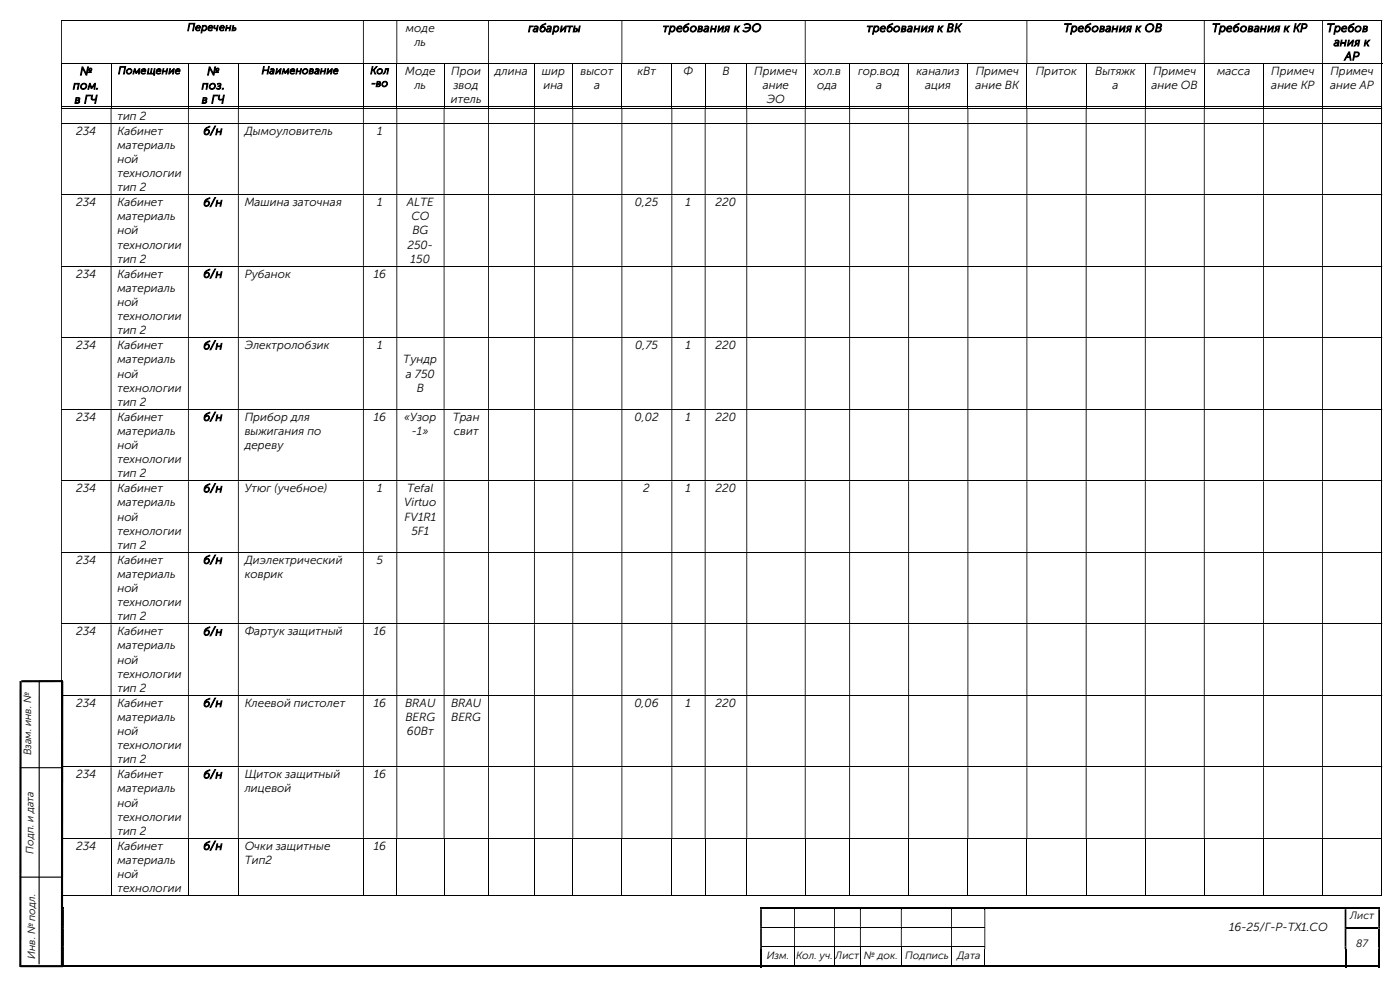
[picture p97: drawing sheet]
<svg xmlns="http://www.w3.org/2000/svg" width="420mm" height="297mm" viewBox="0 0 420 297" stroke-linecap="round" stroke-linejoin="round" font-family="sans-serif">
<defs><g id="words">
<g font-size="3.5">
<text x="121.8" y="9.6">моде</text>
<text x="158.5" y="9.6">габариты</text>
<text x="198.9" y="9.6">требования к ЭО</text>
<text x="260" y="9.6">требования к ВК</text>
<text x="319.1" y="9.6">Требования к ОВ</text>
<text x="363.6" y="9.6">Требования к КР</text>
<text x="398" y="9.6">Требов</text>
<text x="124.3" y="13.8">ль</text>
<text x="400.1" y="13.8">ания к</text>
<text x="24" y="22.5">№</text>
<text x="62.1" y="22.5">№</text>
<text x="121.5" y="22.5">Моде</text>
<text x="135.4" y="22.5">Прои</text>
<text x="148.5" y="22.5">длина</text>
<text x="162.6" y="22.5">шир</text>
<text x="174.2" y="22.5">высот</text>
<text x="191.2" y="22.5">кВт</text>
<text x="205.1" y="22.5">Ф</text>
<text x="216.7" y="22.5">В</text>
<text x="226.3" y="22.5">Примеч</text>
<text x="244" y="22.5">хол.в</text>
<text x="257.4" y="22.5">гор.вод</text>
<text x="275" y="22.5">канализ</text>
<text x="292.7" y="22.5">Примеч</text>
<text x="310.7" y="22.5">Приток</text>
<text x="328.5" y="22.5">Вытяжк</text>
<text x="345.9" y="22.5">Примеч</text>
<text x="365.1" y="22.5">масса</text>
<text x="381.4" y="22.5">Примеч</text>
<text x="399.1" y="22.5">Примеч</text>
<text x="403.4" y="18">АР</text>
<text x="21.9" y="26.8">пом.</text>
<text x="60.5" y="26.8">поз.</text>
<text x="124.3" y="26.8">ль</text>
<text x="136.1" y="26.8">звод</text>
<text x="163" y="26.8">ина</text>
<text x="178.2" y="26.8">а</text>
<text x="228.8" y="26.8">ание</text>
<text x="245.2" y="26.8">ода</text>
<text x="262.8" y="26.8">а</text>
<text x="277.5" y="26.8">ация</text>
<text x="292.7" y="26.8">ание ВК</text>
<text x="333.8" y="26.8">а</text>
<text x="345.4" y="26.8">ание ОВ</text>
<text x="381.4" y="26.8">ание КР</text>
<text x="399" y="26.8">ание АР</text>
<text x="22.4" y="31">в ГЧ</text>
<text x="35.2" y="35.9">тип 2</text>
<text x="60.5" y="31">в ГЧ</text>
<text x="135.3" y="31">итель</text>
<text x="230" y="31">ЭО</text>
<text x="22.8" y="40.4">234</text>
<text x="35.2" y="40.4">Кабинет</text>
<text x="61" y="40.4">б/н</text>
<text x="73.4" y="40.4">Дымоуловитель</text>
<text x="113.2" y="40.4">1</text>
<text x="35.2" y="44.6">материаль</text>
<text x="35.2" y="48.9">ной</text>
<text x="35.2" y="53.1">технологии</text>
<text x="35.2" y="57.3">тип 2</text>
<text x="22.8" y="61.8">234</text>
<text x="35.2" y="61.8">Кабинет</text>
<text x="61" y="61.8">б/н</text>
<text x="73.4" y="61.8">Машина заточная</text>
<text x="113.2" y="61.8">1</text>
<text x="122" y="61.8">ALTE</text>
<text x="190.5" y="61.8">0,25</text>
<text x="205.7" y="61.8">1</text>
<text x="214.7" y="61.8">220</text>
<text x="35.2" y="66">материаль</text>
<text x="35.2" y="70.3">ной</text>
<text x="123.4" y="66">CO</text>
<text x="123.7" y="70.3">BG</text>
<text x="35.2" y="74.5">технологии</text>
<text x="122.3" y="74.5">250-</text>
<text x="22.8" y="83.2">234</text>
<text x="35.2" y="78.7">тип 2</text>
<text x="35.2" y="83.2">Кабинет</text>
<text x="61" y="83.2">б/н</text>
<text x="73.4" y="83.2">Рубанок</text>
<text x="112.1" y="83.2">16</text>
<text x="123.2" y="78.7">150</text>
<text x="35.2" y="87.5">материаль</text>
<text x="35.2" y="91.7">ной</text>
<text x="35.2" y="95.9">технологии</text>
<text x="35.2" y="100.2">тип 2</text>
<text x="22.8" y="104.7">234</text>
<text x="35.2" y="104.7">Кабинет</text>
<text x="61" y="104.7">б/н</text>
<text x="73.4" y="104.7">Электролобзик</text>
<text x="113.1" y="104.7">1</text>
<text x="190.6" y="104.7">0,75</text>
<text x="205.7" y="104.7">1</text>
<text x="214.7" y="104.7">220</text>
<text x="35.2" y="108.9">материаль</text>
<text x="35.2" y="113.2">ной</text>
<text x="121" y="108.9">Тундр</text>
<text x="121.8" y="113.2">а 750</text>
<text x="35.2" y="117.4">технологии</text>
<text x="125" y="117.4">В</text>
<text x="35.2" y="121.6">тип 2</text>
<text x="22.8" y="126.1">234</text>
<text x="35.2" y="130.3">материаль</text>
<text x="35.2" y="126.1">Кабинет</text>
<text x="61" y="126.1">б/н</text>
<text x="73.4" y="126.1">Прибор для</text>
<text x="73.4" y="130.3">выжигания по</text>
<text x="112.1" y="126.1">16</text>
<text x="121.2" y="126.1">«Узор</text>
<text x="123.6" y="130.3">-1»</text>
<text x="135.8" y="126.1">Тран</text>
<text x="136.1" y="130.3">свит</text>
<text x="190.4" y="126.1">0,02</text>
<text x="205.7" y="126.1">1</text>
<text x="214.7" y="126.1">220</text>
<text x="35.2" y="134.6">ной</text>
<text x="73.4" y="134.6">дереву</text>
<text x="35.2" y="138.8">технологии</text>
<text x="35.2" y="143">тип 2</text>
<text x="22.8" y="147.5">234</text>
<text x="35.2" y="147.5">Кабинет</text>
<text x="61" y="147.5">б/н</text>
<text x="73.4" y="147.5">Утюг (учебное)</text>
<text x="113.2" y="147.5">1</text>
<text x="122.1" y="147.5">Tefal</text>
<text x="193" y="147.5">2</text>
<text x="205.7" y="147.5">1</text>
<text x="214.7" y="147.5">220</text>
<text x="35.2" y="151.8">материаль</text>
<text x="35.2" y="156">ной</text>
<text x="121.2" y="151.8">Virtuo</text>
<text x="121.4" y="156">FV1R1</text>
<text x="35.2" y="160.2">технологии</text>
<text x="123.4" y="160.2">5F1</text>
<text x="35.2" y="164.5">тип 2</text>
<text x="22.8" y="169">234</text>
<text x="35.2" y="173.2">материаль</text>
<text x="35.2" y="169">Кабинет</text>
<text x="61" y="169">б/н</text>
<text x="73.4" y="169">Диэлектрический</text>
<text x="73.4" y="173.2">коврик</text>
<text x="113" y="169">5</text>
<text x="35.2" y="177.4">ной</text>
<text x="35.2" y="181.7">технологии</text>
<text x="35.2" y="185.9">тип 2</text>
<text x="22.8" y="190.4">234</text>
<text x="35.2" y="190.4">Кабинет</text>
<text x="61" y="190.4">б/н</text>
<text x="73.4" y="190.4">Фартук защитный</text>
<text x="112.1" y="190.4">16</text>
<text x="35.2" y="194.6">материаль</text>
<text x="35.2" y="198.9">ной</text>
<text x="35.2" y="203.1">технологии</text>
<text x="35.2" y="207.3">тип 2</text>
<text x="22.8" y="211.8">234</text>
<text x="35.2" y="211.8">Кабинет</text>
<text x="61" y="211.8">б/н</text>
<text x="73.4" y="211.8">Клеевой пистолет</text>
<text x="112.1" y="211.8">16</text>
<text x="121.5" y="211.8">BRAU</text>
<text x="135.3" y="211.8">BRAU</text>
<text x="190.3" y="211.8">0,06</text>
<text x="205.7" y="211.8">1</text>
<text x="214.7" y="211.8">220</text>
<text x="35.2" y="216.1">материаль</text>
<text x="35.2" y="220.3">ной</text>
<text x="121.6" y="216.1">BERG</text>
<text x="122" y="220.3">60Вт</text>
<text x="135.4" y="216.1">BERG</text>
<text x="35.2" y="224.5">технологии</text>
<text x="22.8" y="233.3">234</text>
<text x="35.2" y="228.8">тип 2</text>
<text x="35.2" y="233.3">Кабинет</text>
<text x="61" y="233.3">б/н</text>
<text x="73.4" y="233.3">Щиток защитный</text>
<text x="112.1" y="233.3">16</text>
<text x="35.2" y="237.5">материаль</text>
<text x="73.4" y="237.5">лицевой</text>
<text x="35.2" y="241.7">ной</text>
<text x="35.2" y="246">технологии</text>
<text x="35.2" y="250.2">тип 2</text>
<text x="22.8" y="254.7">234</text>
<text x="35.2" y="254.7">Кабинет</text>
<text x="61" y="254.7">б/н</text>
<text x="73.4" y="254.7">Очки защитные</text>
<text x="112.1" y="254.7">16</text>
<text x="35.2" y="258.9">материаль</text>
<text x="35.2" y="263.1">ной</text>
<text x="73.4" y="258.9">Тип2</text>
<text x="35.2" y="267.4">технологии</text>
<text x="368.7" y="279">16-25/Г-Р-ТХ1.СО</text>
</g>
<g font-size="3.2">
<text x="56.2" y="9.2">Перечень</text>
<text x="35.4" y="22.2">Помещение</text>
<text x="78.5" y="22.2">Наименование</text>
<text x="111.1" y="22.2">Кол</text>
<text x="111.4" y="26">-во</text>
<text x="9.4" y="226.4" transform="rotate(-90 9.4 226.4)">Взам. инв. №</text>
<text x="10.1" y="255.9" transform="rotate(-90 10.1 255.9)">Подп. и дата</text>
<text x="405" y="275.5">Лист</text>
<text x="10.5" y="287.4" transform="rotate(-90 10.5 287.4)">Инв. № подл.</text>
<text x="230" y="287.4">Изм.</text>
<text x="238.8" y="287.4">Кол. уч.</text>
<text x="250.6" y="287.4">Лист</text>
<text x="259.2" y="287.4">№ док.</text>
<text x="271.6" y="287.4">Подпись</text>
<text x="287.1" y="287.4">Дата</text>
<text x="406.9" y="283.8">87</text>
</g>
</g></defs>
<g fill="none" stroke="#000" stroke-width=".3">
<path d="M18.3 6.1h396.1M18.3 19.1h396.4M18.5 19.2v13M33.3 19.2v13M56.5 19.2v13M71.5 19.2v13M109 19.2v13M119 19.2v13M133.2 19.2v13M146.6 19.2v13M160.3 19.2v13M171.8 19.2v13"/>
<path d="M186.6 19.2v13M201.5 19.2v13M211.5 19.2v13M224 19.2v13M241.6 19.2v13M254.9 19.2v13M272.6 19.2v13M290.4 19.2v13M308.1 19.2v13M325.8 19.2v13M343.6 19.2v13M361.3 19.2v13"/>
<path d="M379.1 19.2v13M396.7 19.2v13M414.5 6.3v12.7M414.5 19.2v13M18.3 32h14.9M18.3 32.4h396.1M18.3 37h396.1M33.4 32h23M56.6 32h14.8M71.6 32h37.3M109.1 32h9.8M119.2 32h13.9"/>
<path d="M133.3 32h13.1M146.7 32h13.5M160.4 32h11.3M172 32h14.4M186.7 32h14.7M201.7 32h9.7M211.7 32h12.2M224.2 32h17.2M241.7 32h13.1M255 32h17.5M272.7 32h17.5M290.5 32h17.4"/>
<path d="M308.2 32h17.5M326 32h17.5M343.7 32h17.4M361.4 32h17.5M379.2 32h17.4M396.9 32h17.5M414.5 32.6v4.2M414.5 37.1v21.2M18.3 58.4h396.1M414.5 58.5v21.2M18.3 79.8h396.1M414.5 79.9v21.2"/>
<path d="M18.3 101.2h396.1M414.5 101.3v21.3M18.3 122.7h396.1M414.5 122.8v21.2M18.3 144.1h396.1M414.5 144.2v21.2M18.3 165.5h396.1M414.5 165.7v21.1M18.3 186.9h396.1M414.5 187.1v21.2M18.3 208.4h396.1M414.5 208.5v21.2"/>
<path d="M18.3 229.8h396.1M414.5 230v21.1M18.3 251.2h396.1M18.5 251.4v17.2M33.3 251.4v17.2M56.5 251.4v17.2M71.5 251.4v17.2M109 251.4v17.2M119 251.4v17.2M133.2 251.4v17.2M146.6 251.4v17.2M160.3 251.4v17.2"/>
<path d="M171.8 251.4v17.2M186.6 251.4v17.2M201.5 251.4v17.2M211.5 251.4v17.2M224 251.4v17.2M241.6 251.4v17.2M254.9 251.4v17.2M272.6 251.4v17.2M290.4 251.4v17.2M308.1 251.4v17.2M325.8 251.4v17.2M343.6 251.4v17.2"/>
<path d="M361.3 251.4v17.2M379.1 251.4v17.2M396.7 251.4v17.2M414.5 251.4v17.2M18.3 268.5h14.9M33.4 268.5h23M56.6 268.5h14.8M71.6 268.5h37.3M109.1 268.5h9.8M119.2 268.5h13.9M133.3 268.5h13.1M146.7 268.5h13.5"/>
<path d="M160.4 268.5h11.3M172 268.5h14.4M186.7 268.5h14.7M201.7 268.5h9.7M211.7 268.5h12.2M224.2 268.5h17.2M228.6 277.9h9.6M238.5 277.9h11.7M241.7 268.5h13.1M250.5 277.9h7.5M255 268.5h17.5M258.2 277.9h12.1"/>
<path d="M270.5 277.9h14.8M272.7 268.5h17.5M285.6 277.9h9.7M290.5 268.5h17.4M308.2 268.5h17.5M326 268.5h17.5M343.7 268.5h17.4M361.4 268.5h17.5M379.2 268.5h17.4M396.9 268.5h17.5M228.6 283.8h9.6M238.3 284.4v5"/>
<path d="M238.5 283.8h11.7M250.4 284.4v5M250.5 283.8h7.5M258.1 284.4v5M258.2 283.8h12.1M270.4 284.4v5M270.5 283.8h14.8M285.5 284.4v5M285.6 283.8h9.7M295.4 284.4v5"/>
</g>
<g fill="#000">
<path d="M414.4 6h.3v.3h-.3zM18.3 6.3h.3v12.7h-.3zM108.9 6.3h.2v12.7h-.2zM118.9 6.3h.3v12.7h-.3zM146.4 6.3h.3v12.7h-.3zM186.4 6.3h.3v12.7h-.3zM241.4 6.3h.3v12.7h-.3zM307.9 6.3h.3v12.7h-.3zM361.1 6.3h.3v12.7h-.3zM396.6 6.3h.3v12.7h-.3z" fill-rule="evenodd"/>
<path d="M414.4 32.3h.3v.3h-.3zM18.3 32.6h.3v4.2h-.3zM33.2 32.6h.2v4.2h-.2zM56.4 32.6h.2v4.2h-.2zM71.4 32.6h.2v4.2h-.2zM108.9 32.6h.2v4.2h-.2zM118.9 32.6h.3v4.2h-.3zM133.1 32.6h.2v4.2h-.2zM146.4 32.6h.3v4.2h-.3zM160.2 32.6h.2v4.2h-.2zM171.7 32.6h.3v4.2h-.3zM186.4 32.6h.3v4.2h-.3zM201.4 32.6h.3v4.2h-.3zM211.4 32.6h.3v4.2h-.3zM223.9 32.6h.3v4.2h-.3zM241.4 32.6h.3v4.2h-.3zM254.8 32.6h.2v4.2h-.2zM272.5 32.6h.2v4.2h-.2zM290.2 32.6h.3v4.2h-.3zM307.9 32.6h.3v4.2h-.3zM325.7 32.6h.3v4.2h-.3zM343.5 32.6h.2v4.2h-.2zM361.1 32.6h.3v4.2h-.3zM378.9 32.6h.3v4.2h-.3zM396.6 32.6h.3v4.2h-.3z" fill-rule="evenodd"/>
<path d="M414.4 36.8h.3v.3h-.3zM18.3 37.1h.3v21.2h-.3zM33.2 37.1h.2v21.2h-.2zM56.4 37.1h.2v21.2h-.2zM71.4 37.1h.2v21.2h-.2zM108.9 37.1h.2v21.2h-.2zM118.9 37.1h.3v21.2h-.3zM133.1 37.1h.2v21.2h-.2zM146.4 37.1h.3v21.2h-.3zM160.2 37.1h.2v21.2h-.2zM171.7 37.1h.3v21.2h-.3zM186.4 37.1h.3v21.2h-.3zM201.4 37.1h.3v21.2h-.3zM211.4 37.1h.3v21.2h-.3zM223.9 37.1h.3v21.2h-.3zM241.4 37.1h.3v21.2h-.3zM254.8 37.1h.2v21.2h-.2zM272.5 37.1h.2v21.2h-.2zM290.2 37.1h.3v21.2h-.3zM307.9 37.1h.3v21.2h-.3zM325.7 37.1h.3v21.2h-.3zM343.5 37.1h.2v21.2h-.2zM361.1 37.1h.3v21.2h-.3zM378.9 37.1h.3v21.2h-.3zM396.6 37.1h.3v21.2h-.3z" fill-rule="evenodd"/>
<path d="M414.4 58.3h.3v.2h-.3zM18.3 58.5h.3v21.2h-.3zM33.2 58.5h.2v21.2h-.2zM56.4 58.5h.2v21.2h-.2zM71.4 58.5h.2v21.2h-.2zM108.9 58.5h.2v21.2h-.2zM118.9 58.5h.3v21.2h-.3zM133.1 58.5h.2v21.2h-.2zM146.4 58.5h.3v21.2h-.3zM160.2 58.5h.2v21.2h-.2zM171.7 58.5h.3v21.2h-.3zM186.4 58.5h.3v21.2h-.3zM201.4 58.5h.3v21.2h-.3zM211.4 58.5h.3v21.2h-.3zM223.9 58.5h.3v21.2h-.3zM241.4 58.5h.3v21.2h-.3zM254.8 58.5h.2v21.2h-.2zM272.5 58.5h.2v21.2h-.2zM290.2 58.5h.3v21.2h-.3zM307.9 58.5h.3v21.2h-.3zM325.7 58.5h.3v21.2h-.3zM343.5 58.5h.2v21.2h-.2zM361.1 58.5h.3v21.2h-.3zM378.9 58.5h.3v21.2h-.3zM396.6 58.5h.3v21.2h-.3z" fill-rule="evenodd"/>
<path d="M414.4 79.7h.3v.2h-.3zM18.3 79.9h.3v21.2h-.3zM33.2 79.9h.2v21.2h-.2zM56.4 79.9h.2v21.2h-.2zM71.4 79.9h.2v21.2h-.2zM108.9 79.9h.2v21.2h-.2zM118.9 79.9h.3v21.2h-.3zM133.1 79.9h.2v21.2h-.2zM146.4 79.9h.3v21.2h-.3zM160.2 79.9h.2v21.2h-.2zM171.7 79.9h.3v21.2h-.3zM186.4 79.9h.3v21.2h-.3zM201.4 79.9h.3v21.2h-.3zM211.4 79.9h.3v21.2h-.3zM223.9 79.9h.3v21.2h-.3zM241.4 79.9h.3v21.2h-.3zM254.8 79.9h.2v21.2h-.2zM272.5 79.9h.2v21.2h-.2zM290.2 79.9h.3v21.2h-.3zM307.9 79.9h.3v21.2h-.3zM325.7 79.9h.3v21.2h-.3zM343.5 79.9h.2v21.2h-.2zM361.1 79.9h.3v21.2h-.3zM378.9 79.9h.3v21.2h-.3zM396.6 79.9h.3v21.2h-.3z" fill-rule="evenodd"/>
<path d="M414.4 101.1h.3v.2h-.3zM18.3 101.3h.3v21.3h-.3zM33.2 101.3h.2v21.3h-.2zM56.4 101.3h.2v21.3h-.2zM71.4 101.3h.2v21.3h-.2zM108.9 101.3h.2v21.3h-.2zM118.9 101.3h.3v21.3h-.3zM133.1 101.3h.2v21.3h-.2zM146.4 101.3h.3v21.3h-.3zM160.2 101.3h.2v21.3h-.2zM171.7 101.3h.3v21.3h-.3zM186.4 101.3h.3v21.3h-.3zM201.4 101.3h.3v21.3h-.3zM211.4 101.3h.3v21.3h-.3zM223.9 101.3h.3v21.3h-.3zM241.4 101.3h.3v21.3h-.3zM254.8 101.3h.2v21.3h-.2zM272.5 101.3h.2v21.3h-.2zM290.2 101.3h.3v21.3h-.3zM307.9 101.3h.3v21.3h-.3zM325.7 101.3h.3v21.3h-.3zM343.5 101.3h.2v21.3h-.2zM361.1 101.3h.3v21.3h-.3zM378.9 101.3h.3v21.3h-.3zM396.6 101.3h.3v21.3h-.3z" fill-rule="evenodd"/>
<path d="M414.4 122.6h.3v.2h-.3zM18.3 122.8h.3v21.2h-.3zM33.2 122.8h.2v21.2h-.2zM56.4 122.8h.2v21.2h-.2zM71.4 122.8h.2v21.2h-.2zM108.9 122.8h.2v21.2h-.2zM118.9 122.8h.3v21.2h-.3zM133.1 122.8h.2v21.2h-.2zM146.4 122.8h.3v21.2h-.3zM160.2 122.8h.2v21.2h-.2zM171.7 122.8h.3v21.2h-.3zM186.4 122.8h.3v21.2h-.3zM201.4 122.8h.3v21.2h-.3zM211.4 122.8h.3v21.2h-.3zM223.9 122.8h.3v21.2h-.3zM241.4 122.8h.3v21.2h-.3zM254.8 122.8h.2v21.2h-.2zM272.5 122.8h.2v21.2h-.2zM290.2 122.8h.3v21.2h-.3zM307.9 122.8h.3v21.2h-.3zM325.7 122.8h.3v21.2h-.3zM343.5 122.8h.2v21.2h-.2zM361.1 122.8h.3v21.2h-.3zM378.9 122.8h.3v21.2h-.3zM396.6 122.8h.3v21.2h-.3z" fill-rule="evenodd"/>
<path d="M414.4 144h.3v.2h-.3zM18.3 144.2h.3v21.2h-.3zM33.2 144.2h.2v21.2h-.2zM56.4 144.2h.2v21.2h-.2zM71.4 144.2h.2v21.2h-.2zM108.9 144.2h.2v21.2h-.2zM118.9 144.2h.3v21.2h-.3zM133.1 144.2h.2v21.2h-.2zM146.4 144.2h.3v21.2h-.3zM160.2 144.2h.2v21.2h-.2zM171.7 144.2h.3v21.2h-.3zM186.4 144.2h.3v21.2h-.3zM201.4 144.2h.3v21.2h-.3zM211.4 144.2h.3v21.2h-.3zM223.9 144.2h.3v21.2h-.3zM241.4 144.2h.3v21.2h-.3zM254.8 144.2h.2v21.2h-.2zM272.5 144.2h.2v21.2h-.2zM290.2 144.2h.3v21.2h-.3zM307.9 144.2h.3v21.2h-.3zM325.7 144.2h.3v21.2h-.3zM343.5 144.2h.2v21.2h-.2zM361.1 144.2h.3v21.2h-.3zM378.9 144.2h.3v21.2h-.3zM396.6 144.2h.3v21.2h-.3z" fill-rule="evenodd"/>
<path d="M414.4 165.4h.3v.3h-.3zM18.3 165.7h.3v21.1h-.3zM33.2 165.7h.2v21.1h-.2zM56.4 165.7h.2v21.1h-.2zM71.4 165.7h.2v21.1h-.2zM108.9 165.7h.2v21.1h-.2zM118.9 165.7h.3v21.1h-.3zM133.1 165.7h.2v21.1h-.2zM146.4 165.7h.3v21.1h-.3zM160.2 165.7h.2v21.1h-.2zM171.7 165.7h.3v21.1h-.3zM186.4 165.7h.3v21.1h-.3zM201.4 165.7h.3v21.1h-.3zM211.4 165.7h.3v21.1h-.3zM223.9 165.7h.3v21.1h-.3zM241.4 165.7h.3v21.1h-.3zM254.8 165.7h.2v21.1h-.2zM272.5 165.7h.2v21.1h-.2zM290.2 165.7h.3v21.1h-.3zM307.9 165.7h.3v21.1h-.3zM325.7 165.7h.3v21.1h-.3zM343.5 165.7h.2v21.1h-.2zM361.1 165.7h.3v21.1h-.3zM378.9 165.7h.3v21.1h-.3zM396.6 165.7h.3v21.1h-.3z" fill-rule="evenodd"/>
<path d="M414.4 186.8h.3v.3h-.3zM18.3 187.1h.3v21.2h-.3zM33.2 187.1h.2v21.2h-.2zM56.4 187.1h.2v21.2h-.2zM71.4 187.1h.2v21.2h-.2zM108.9 187.1h.2v21.2h-.2zM118.9 187.1h.3v21.2h-.3zM133.1 187.1h.2v21.2h-.2zM146.4 187.1h.3v21.2h-.3zM160.2 187.1h.2v21.2h-.2zM171.7 187.1h.3v21.2h-.3zM186.4 187.1h.3v21.2h-.3zM201.4 187.1h.3v21.2h-.3zM211.4 187.1h.3v21.2h-.3zM223.9 187.1h.3v21.2h-.3zM241.4 187.1h.3v21.2h-.3zM254.8 187.1h.2v21.2h-.2zM272.5 187.1h.2v21.2h-.2zM290.2 187.1h.3v21.2h-.3zM307.9 187.1h.3v21.2h-.3zM325.7 187.1h.3v21.2h-.3zM343.5 187.1h.2v21.2h-.2zM361.1 187.1h.3v21.2h-.3zM378.9 187.1h.3v21.2h-.3zM396.6 187.1h.3v21.2h-.3z" fill-rule="evenodd"/>
<path d="M414.4 208.3h.3v.2h-.3zM18.3 208.5h.3v21.2h-.3zM33.2 208.5h.2v21.2h-.2zM56.4 208.5h.2v21.2h-.2zM71.4 208.5h.2v21.2h-.2zM108.9 208.5h.2v21.2h-.2zM118.9 208.5h.3v21.2h-.3zM133.1 208.5h.2v21.2h-.2zM146.4 208.5h.3v21.2h-.3zM160.2 208.5h.2v21.2h-.2zM171.7 208.5h.3v21.2h-.3zM186.4 208.5h.3v21.2h-.3zM201.4 208.5h.3v21.2h-.3zM211.4 208.5h.3v21.2h-.3zM223.9 208.5h.3v21.2h-.3zM241.4 208.5h.3v21.2h-.3zM254.8 208.5h.2v21.2h-.2zM272.5 208.5h.2v21.2h-.2zM290.2 208.5h.3v21.2h-.3zM307.9 208.5h.3v21.2h-.3zM325.7 208.5h.3v21.2h-.3zM343.5 208.5h.2v21.2h-.2zM361.1 208.5h.3v21.2h-.3zM378.9 208.5h.3v21.2h-.3zM396.6 208.5h.3v21.2h-.3z" fill-rule="evenodd"/>
<path d="M414.4 229.7h.3v.3h-.3zM18.3 230h.3v21.1h-.3zM33.2 230h.2v21.1h-.2zM56.4 230h.2v21.1h-.2zM71.4 230h.2v21.1h-.2zM108.9 230h.2v21.1h-.2zM118.9 230h.3v21.1h-.3zM133.1 230h.2v21.1h-.2zM146.4 230h.3v21.1h-.3zM160.2 230h.2v21.1h-.2zM171.7 230h.3v21.1h-.3zM186.4 230h.3v21.1h-.3zM201.4 230h.3v21.1h-.3zM211.4 230h.3v21.1h-.3zM223.9 230h.3v21.1h-.3zM241.4 230h.3v21.1h-.3zM254.8 230h.2v21.1h-.2zM272.5 230h.2v21.1h-.2zM290.2 230h.3v21.1h-.3zM307.9 230h.3v21.1h-.3zM325.7 230h.3v21.1h-.3zM343.5 230h.2v21.1h-.2zM361.1 230h.3v21.1h-.3zM378.9 230h.3v21.1h-.3zM396.6 230h.3v21.1h-.3z" fill-rule="evenodd"/>
<path d="M18.8 272.5h.4v5.3h-.4zM228 272.5h.6v5.3h-.6zM238.2 272.5h.3v5.3h-.3zM250.2 272.5h.3v5.3h-.3zM258 272.5h.2v5.3h-.2zM270.3 272.5h.2v5.3h-.2zM285.3 272.5h.3v5.3h-.3zM295.3 272.5h.3v5.3h-.3zM403.4 272.5h.5v5.3h-.5zM413.5 272.5h.5v5.3h-.5z" fill-rule="evenodd"/>
<path d="M18.8 277.8h.4v.5h-.4zM228 277.8h.6v.5h-.6z" fill-rule="evenodd"/>
<path d="M228 271.9h.6v.6h-.6z" fill-rule="evenodd"/>
<path d="M238.2 271.9h12v.6h-12z" fill-rule="evenodd"/>
<path d="M250.2 271.9h7.8v.6h-7.8z" fill-rule="evenodd"/>
<path d="M258 271.9h12.3v.6h-12.3z" fill-rule="evenodd"/>
<path d="M270.3 271.9h15v.6h-15z" fill-rule="evenodd"/>
<path d="M285.3 271.9h10v.6h-10z" fill-rule="evenodd"/>
<path d="M295.3 271.9h108.1v.6h-108.1z" fill-rule="evenodd"/>
<path d="M295.3 277.8h.3v.5h-.3zM403.4 277.8h.5v.5h-.5z" fill-rule="evenodd"/>
<path d="M403.4 271.9h.5v.6h-.5z" fill-rule="evenodd"/>
<path d="M413.5 271.9h.5v.6h-.5z" fill-rule="evenodd"/>
<path d="M413.5 277.8h.5v.5h-.5zM18.8 278.3h.4v5.3h-.4zM228 278.3h.6v5.3h-.6zM238.2 278.3h.3v5.3h-.3zM250.2 278.3h.3v5.3h-.3zM258 278.3h.2v5.3h-.2zM270.3 278.3h.2v5.3h-.2zM285.3 278.3h.3v5.3h-.3zM295.3 278.3h.3v5.3h-.3zM403.4 278.3h.5v5.3h-.5z" fill-rule="evenodd"/>
<path d="M18.8 283.6h.4v.8h-.4zM228 283.6h.6v.8h-.6z" fill-rule="evenodd"/>
<path d="M228 284.4h.6v5.5h-.6z" fill-rule="evenodd"/>
<path d="M238.2 289.4h12v.5h-12z" fill-rule="evenodd"/>
<path d="M250.2 289.4h7.8v.5h-7.8z" fill-rule="evenodd"/>
<path d="M258 289.4h12.3v.5h-12.3z" fill-rule="evenodd"/>
<path d="M270.3 289.4h15v.5h-15z" fill-rule="evenodd"/>
<path d="M285.3 289.4h10v.5h-10z" fill-rule="evenodd"/>
<path d="M295.3 283.6h.3v.8h-.3zM403.4 283.6h.5v.8h-.5zM413.5 283.6h.5v.8h-.5zM18.8 284.4h.4v5h-.4z" fill-rule="evenodd"/>
<path d="M295.3 289.4h108.1v.5h-108.1z" fill-rule="evenodd"/>
<path d="M403.4 284.4h.5v5.5h-.5z" fill-rule="evenodd"/>
<path d="M413.5 284.4h.5v5.5h-.5z" fill-rule="evenodd"/>
</g>
<g fill="#000">
<path d="M414.4 31.9h.3v.3h-.3zM414.4 251.1h.3v.3h-.3zM18.8 271.9h.4v.6h-.4zM228.6 271.9h9.6v.6h-9.6zM238.2 272.5h.3zM238.2 277.8h.3v.5h-.3zM250.2 272.5h.3zM250.2 277.8h.3v.5h-.3zM258 272.5h.2zM258 277.8h.2v.5h-.2zM270.3 272.5h.2zM270.3 277.8h.2v.5h-.2z"/>
<path d="M285.3 272.5h.3zM285.3 277.8h.3v.5h-.3zM295.3 272.5h.3zM403.9 271.9h9.6v.6h-9.6zM403.9 277.8h9.6v.5h-9.6zM413.5 278.3h.5v5.3h-.5zM414.4 268.4h.3v.2h-.3zM18.8 289.4h209.2v.5h-209.2zM228.6 289.4h9.6v.5h-9.6zM238.2 283.6h.3v.8h-.3zM250.2 283.6h.3v.8h-.3zM258 283.6h.2v.8h-.2z"/>
<path d="M270.3 283.6h.2v.8h-.2zM285.3 283.6h.3v.8h-.3zM403.9 289.4h9.6v.5h-9.6zM413.5 289.4h.5v.5h-.5z"/>
</g>
<path d="M6.2 204.1l-.1 85.7M18.7 204.1l-.1 85.7M18.9 204.1l-12.5 .1M6.1 289.6h12.8" fill="none" stroke="#000" stroke-width=".64" stroke-linecap="butt"/>
<path d="M11.8 204.1l-.1 84.9M6 230.1h12.6M6 262.9h12.4" fill="none" stroke="#000" stroke-width=".34"/>
<use href="#words"/>
</svg>
